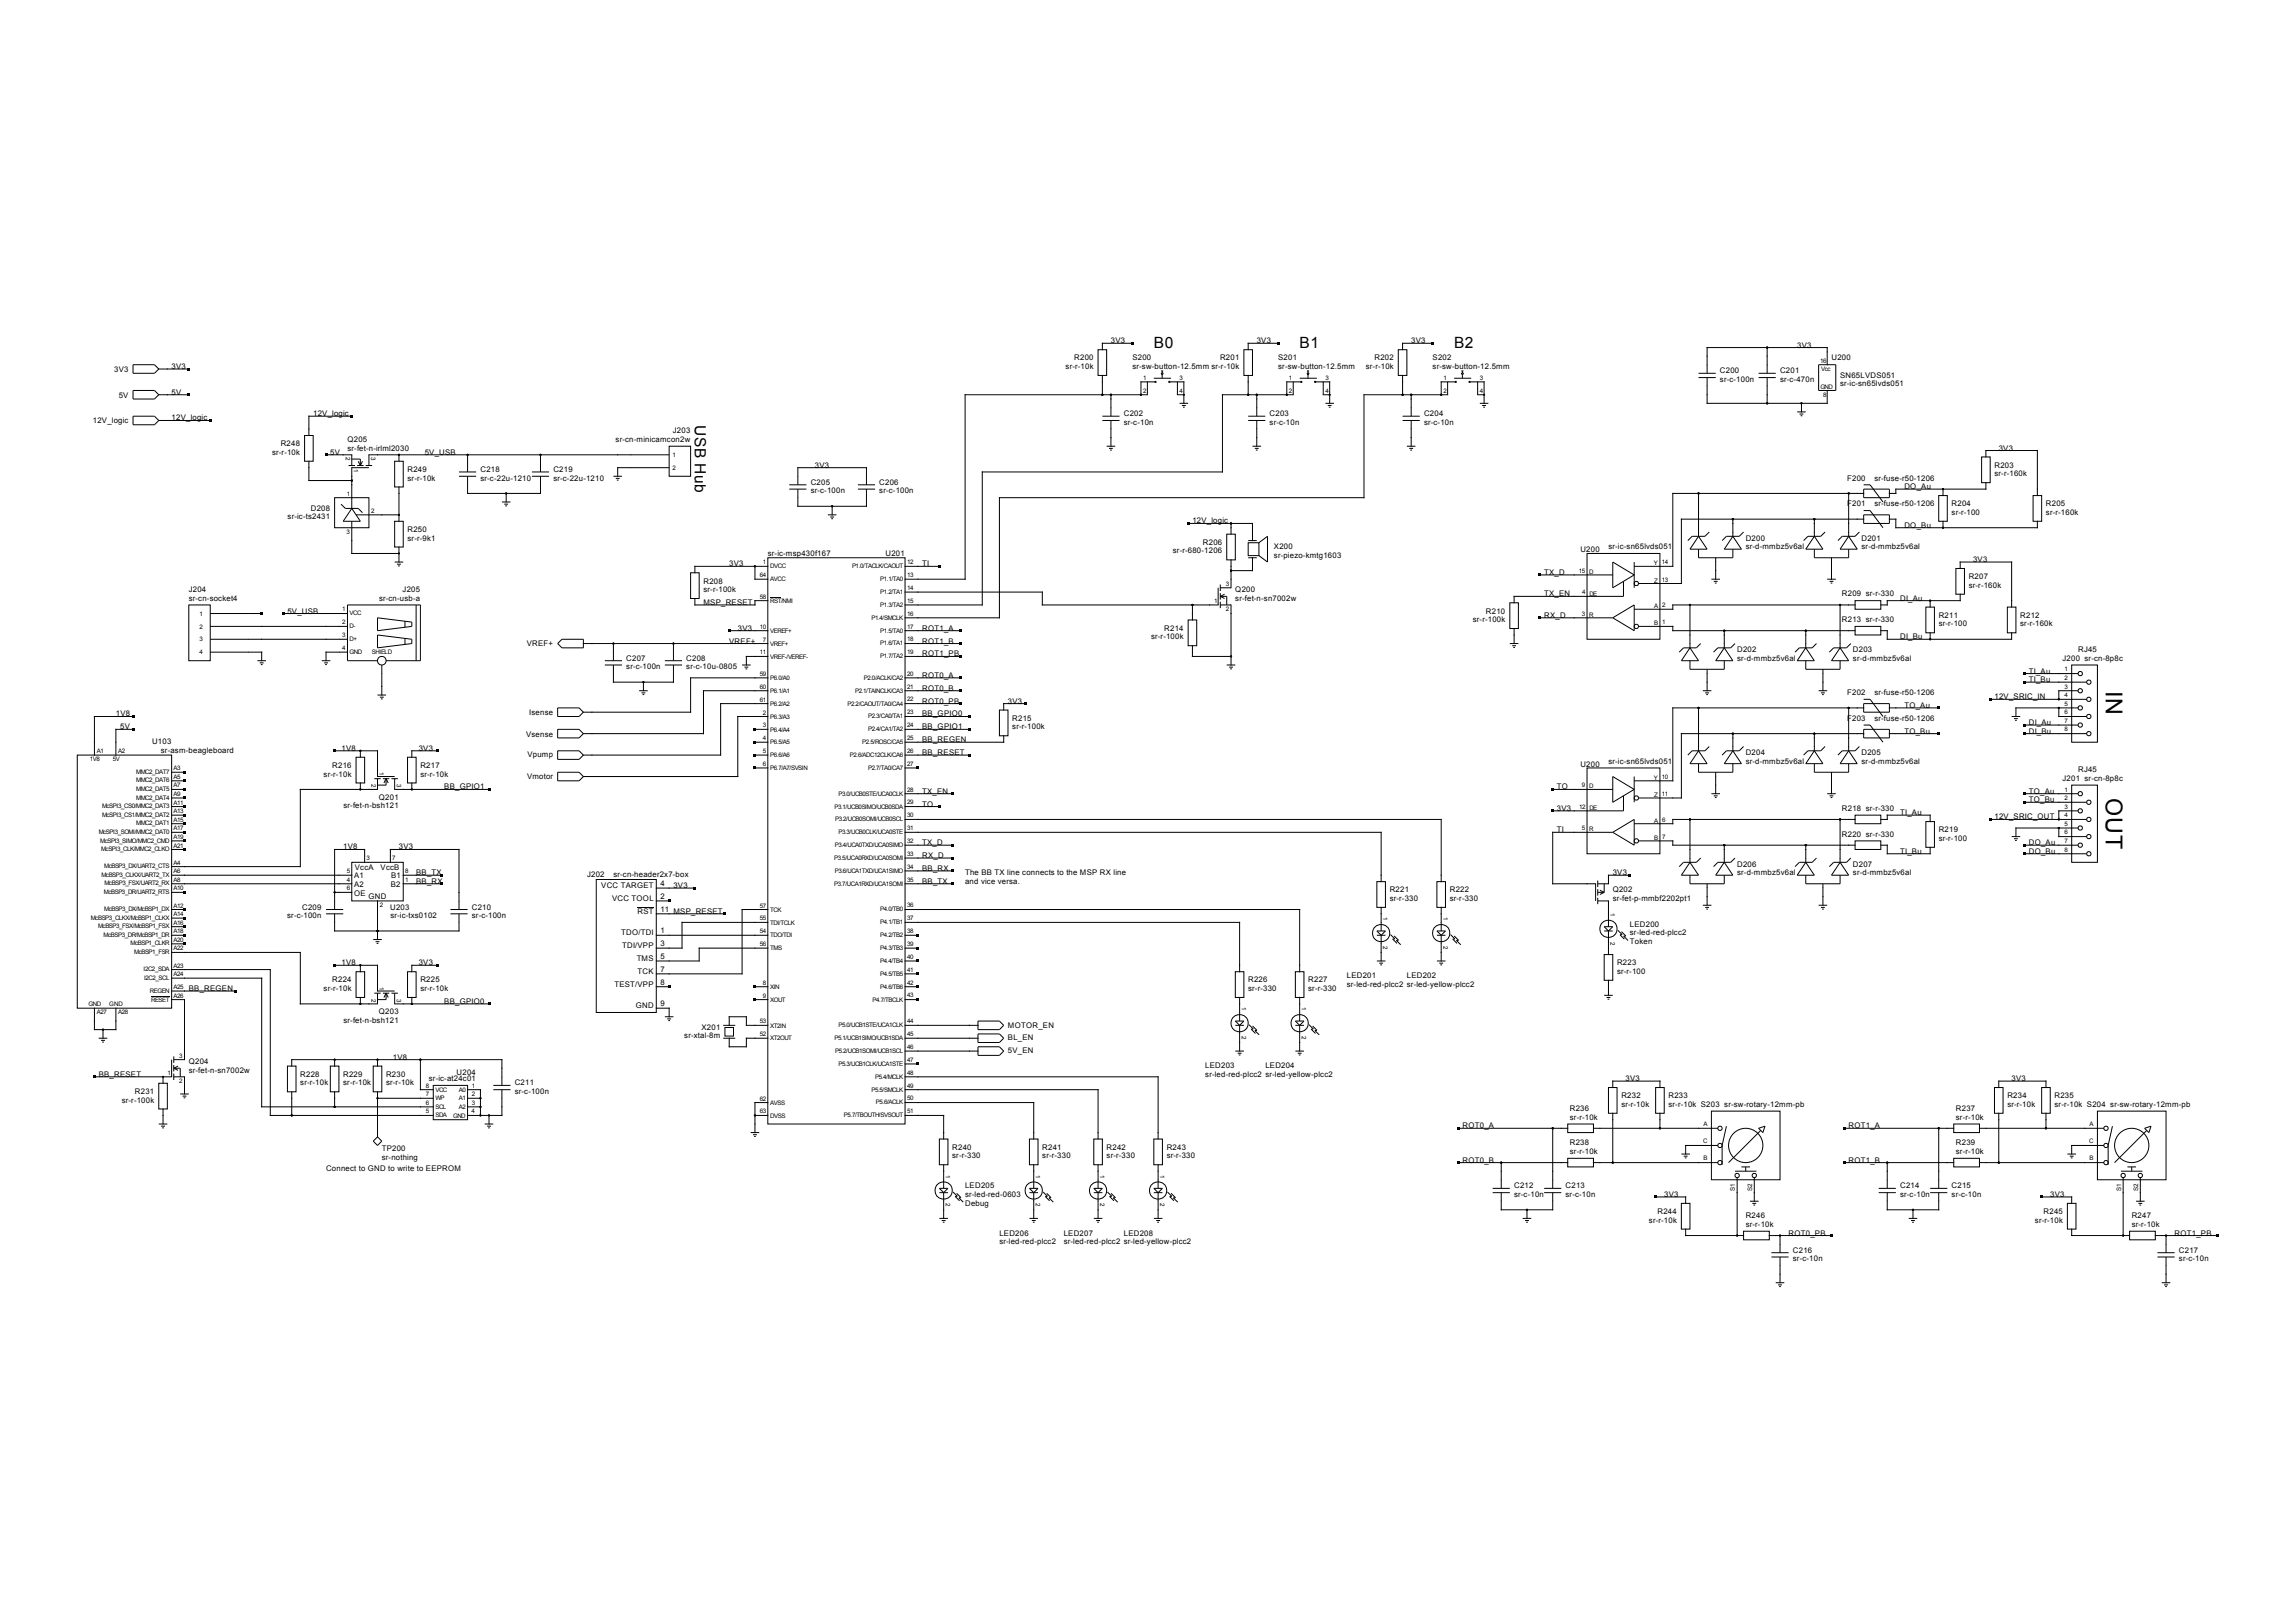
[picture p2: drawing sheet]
<svg xmlns="http://www.w3.org/2000/svg" width="297mm" height="210mm" viewBox="0 0 297 210" stroke-linecap="round" stroke-linejoin="round" font-family="sans-serif">
<defs><g id="words">
<g font-size="3">
<text x="272.5" y="89.5" transform="rotate(90 272.5 89.5)">IN</text>
<text x="272.5" y="103.2" transform="rotate(90 272.5 103.2)">OUT</text>
</g>
<g font-size="2">
<text x="149.3" y="45">B0</text>
<text x="168.2" y="45">B1</text>
<text x="188.2" y="45">B2</text>
<text x="89.9" y="55" transform="rotate(90 89.9 55)">USB Hub</text>
</g>
<g font-size="1">
<text x="22.2" y="47.7">3V3</text>
<text x="137.9" y="47.7">sr-r-10k</text>
<text x="139" y="46.6">R200</text>
<text x="143.8" y="44.4">3V3</text>
<text x="146.5" y="46.6">S200</text>
<text x="146.5" y="47.7">sr-sw-button-12.5mm sr-r-10k</text>
<text x="157.9" y="46.6">R201</text>
<text x="162.6" y="44.4">3V3</text>
<text x="165.4" y="46.6">S201</text>
<text x="165.4" y="47.7">sr-sw-button-12.5mm</text>
<text x="176.8" y="47.7">sr-r-10k</text>
<text x="177.9" y="46.6">R202</text>
<text x="182.6" y="44.4">3V3</text>
<text x="185.4" y="46.6">S202</text>
<text x="185.4" y="47.7">sr-sw-button-12.5mm</text>
<text x="232.6" y="45">3V3</text>
<text x="237" y="46.6">U200</text>
<text x="14.8" y="48.1">3V3</text>
<text x="15.4" y="51.4">5V</text>
<text x="22.2" y="51.1">5V</text>
<text x="40.5" y="53.9">12V_logic</text>
<text x="145.4" y="53.9">C202</text>
<text x="164.3" y="53.9">C203</text>
<text x="184.3" y="53.9">C204</text>
<text x="222.6" y="48.3">C200</text>
<text x="222.6" y="49.4">sr-c-100n</text>
<text x="230.4" y="48.3">C201</text>
<text x="230.4" y="49.4">sr-c-470n</text>
<text x="238.1" y="48.9">SN65LVDS051</text>
<text x="238.1" y="50">sr-ic-sn65lvds051</text>
<text x="12" y="54.7">12V_logic</text>
<text x="22.2" y="54.4">12V_logic</text>
<text x="35.2" y="58.8">sr-r-10k</text>
<text x="36.3" y="57.7">R248</text>
<text x="42.7" y="58.8">5V</text>
<text x="45" y="57.2">Q205</text>
<text x="45" y="58.3">sr-fet-n-irlml2030</text>
<text x="55" y="58.8">5V_USB</text>
<text x="79.7" y="57.2">sr-cn-minicamcon2w</text>
<text x="87.1" y="56.1">J203</text>
<text x="145.4" y="55">sr-c-10n</text>
<text x="164.3" y="55">sr-c-10n</text>
<text x="184.3" y="55">sr-c-10n</text>
<text x="258.7" y="58.3">3V3</text>
<text x="52.7" y="61.1">R249</text>
<text x="52.7" y="62.2">sr-r-10k</text>
<text x="62.2" y="61.1">C218</text>
<text x="62.2" y="62.2">sr-c-22u-1210</text>
<text x="71.6" y="61.1">C219</text>
<text x="71.6" y="62.2">sr-c-22u-1210</text>
<text x="104.9" y="62.7">C205</text>
<text x="104.9" y="63.8">sr-c-100n</text>
<text x="105.5" y="60.5">3V3</text>
<text x="113.8" y="62.7">C206</text>
<text x="113.8" y="63.8">sr-c-100n</text>
<text x="239" y="62.2">F200</text>
<text x="239" y="65.5">F201</text>
<text x="242.6" y="62.2">sr-fuse-r50-1206</text>
<text x="242.6" y="65.5">sr-fuse-r50-1206</text>
<text x="246.5" y="63.3">DO_Au</text>
<text x="252.6" y="65.5">R204</text>
<text x="258.1" y="60.5">R203</text>
<text x="258.1" y="61.6">sr-r-160k</text>
<text x="264.8" y="65.5">R205</text>
<text x="37.2" y="67.2">sr-ic-ts2431</text>
<text x="40.2" y="66.1">D208</text>
<text x="52.7" y="68.8">R250</text>
<text x="52.7" y="69.9">sr-r-9k1</text>
<text x="99.4" y="71.9">sr-ic-msp430f167</text>
<text x="114.6" y="71.9">U201</text>
<text x="151.8" y="71.6">sr-r-680-1206</text>
<text x="154.3" y="67.7">12V_logic</text>
<text x="155.7" y="70.5">R206</text>
<text x="164.9" y="71.1">X200</text>
<text x="204.5" y="71.5">U200</text>
<text x="208.2" y="71.1">sr-ic-sn65lvds051</text>
<text x="225.9" y="69.9">D200</text>
<text x="225.9" y="71.1">sr-d-mmbz5v6al</text>
<text x="240.9" y="69.9">D201</text>
<text x="240.9" y="71.1">sr-d-mmbz5v6al</text>
<text x="246.5" y="68.3">DO_Bu</text>
<text x="252.6" y="66.6">sr-r-100</text>
<text x="264.8" y="66.6">sr-r-160k</text>
<text x="24.4" y="76.6">J204</text>
<text x="24.4" y="77.7">sr-cn-socket4</text>
<text x="49.1" y="77.7">sr-cn-usb-a</text>
<text x="52.1" y="76.6">J205</text>
<text x="91" y="75.5">R208</text>
<text x="91" y="76.6">sr-r-100k</text>
<text x="94.4" y="73.3">3V3</text>
<text x="119.3" y="73.3">TI</text>
<text x="159.9" y="76.6">Q200</text>
<text x="159.9" y="77.7">sr-fet-n-sn7002w</text>
<text x="164.9" y="72.2">sr-piezo-kmtg1603</text>
<text x="199.8" y="74.4">TX_D</text>
<text x="199.8" y="77.2">TX_EN</text>
<text x="238.4" y="77.2">R209 sr-r-330</text>
<text x="245.9" y="77.7">DI_Au</text>
<text x="254.8" y="74.9">R207</text>
<text x="254.8" y="76.1">sr-r-160k</text>
<text x="255.3" y="72.7">3V3</text>
<text x="37.2" y="79.4">5V_USB</text>
<text x="68.2" y="83.6">VREF+</text>
<text x="91" y="78.3">MSP_RESET</text>
<text x="94.4" y="83.3">VREF+</text>
<text x="95.5" y="81.6">3V3</text>
<text x="119.3" y="81.6">ROT1_A</text>
<text x="119.3" y="83.3">ROT1_B</text>
<text x="149" y="82.7">sr-r-100k</text>
<text x="150.7" y="81.6">R214</text>
<text x="190.6" y="80.5">sr-r-100k</text>
<text x="192.3" y="79.4">R210</text>
<text x="199.8" y="79.9">RX_D</text>
<text x="238.4" y="80.5">R213 sr-r-330</text>
<text x="245.9" y="82.7">DI_Bu</text>
<text x="250.9" y="79.9">R211</text>
<text x="250.9" y="81">sr-r-100</text>
<text x="261.4" y="79.9">R212</text>
<text x="261.4" y="81">sr-r-160k</text>
<text x="81" y="85.5">C207</text>
<text x="81" y="86.6">sr-c-100n</text>
<text x="88.8" y="85.5">C208</text>
<text x="88.8" y="86.6">sr-c-10u-0805</text>
<text x="119.3" y="87.7">ROT0_A</text>
<text x="119.3" y="89.4">ROT0_B</text>
<text x="119.3" y="84.9">ROT1_PB</text>
<text x="224.8" y="84.4">D202</text>
<text x="224.8" y="85.5">sr-d-mmbz5v6al</text>
<text x="239" y="89.9">F202</text>
<text x="239.8" y="84.4">D203</text>
<text x="239.8" y="85.5">sr-d-mmbz5v6al</text>
<text x="242.6" y="89.9">sr-fuse-r50-1206</text>
<text x="262.5" y="87.2">TI_Au</text>
<text x="262.5" y="88.3">TI_Bu</text>
<text x="266.9" y="85.5">J200 sr-cn-8p8c</text>
<text x="268.9" y="84.3">RJ45</text>
<text x="15" y="92.7">1V8</text>
<text x="15.6" y="94.4">5V</text>
<text x="68.1" y="95.3">Vsense</text>
<text x="68.5" y="92.5">Isense</text>
<text x="119.3" y="92.7">BB_GPIO0</text>
<text x="119.3" y="94.4">BB_GPIO1</text>
<text x="119.3" y="91">ROT0_PB</text>
<text x="130.4" y="91">3V3</text>
<text x="131" y="93.3">R215</text>
<text x="131" y="94.4">sr-r-100k</text>
<text x="239" y="93.3">F203</text>
<text x="242.6" y="93.3">sr-fuse-r50-1206</text>
<text x="246.5" y="91.6">TO_Au</text>
<text x="246.5" y="94.9">TO_Bu</text>
<text x="258.1" y="90.5">12V_SRIC_IN</text>
<text x="262.5" y="93.8">DI_Au</text>
<text x="262.5" y="94.9">DI_Bu</text>
<text x="19.7" y="96.3">U103</text>
<text x="20.8" y="97.4">sr-asm-beagleboard</text>
<text x="41.9" y="100.5">sr-r-10k</text>
<text x="43" y="99.4">R216</text>
<text x="44.2" y="97.1">1V8</text>
<text x="54.2" y="97.1">3V3</text>
<text x="54.4" y="99.4">R217</text>
<text x="54.4" y="100.5">sr-r-10k</text>
<text x="68.2" y="100.8">Vmotor</text>
<text x="68.3" y="98">Vpump</text>
<text x="119.3" y="96">BB_REGEN</text>
<text x="119.3" y="97.7">BB_RESET</text>
<text x="204.5" y="99.2">U200</text>
<text x="208.2" y="98.8">sr-ic-sn65lvds051</text>
<text x="225.9" y="97.7">D204</text>
<text x="225.9" y="98.8">sr-d-mmbz5v6al</text>
<text x="240.9" y="97.7">D205</text>
<text x="240.9" y="98.8">sr-d-mmbz5v6al</text>
<text x="266.9" y="101">J201 sr-cn-8p8c</text>
<text x="268.9" y="99.8">RJ45</text>
<text x="44.5" y="104.6">sr-fet-n-bsh121</text>
<text x="49" y="103.5">Q201</text>
<text x="57.5" y="102.1">BB_GPIO1</text>
<text x="119.3" y="102.7">TX_EN</text>
<text x="119.3" y="104.4">TO</text>
<text x="201.5" y="104.9">3V3</text>
<text x="201.5" y="102.1">TO</text>
<text x="201.5" y="107.7">TI</text>
<text x="238.4" y="104.9">R218 sr-r-330</text>
<text x="245.9" y="105.5">TI_Au</text>
<text x="250.9" y="107.7">R219</text>
<text x="258.1" y="106">12V_SRIC_OUT</text>
<text x="262.5" y="102.7">TO_Au</text>
<text x="262.5" y="103.8">TO_Bu</text>
<text x="44.4" y="109.9">1V8</text>
<text x="45.8" y="113.7">A1</text>
<text x="45.9" y="112.6">VccA</text>
<text x="49.3" y="112.6">VccB</text>
<text x="50.6" y="113.6">B1</text>
<text x="51.6" y="109.9">3V3</text>
<text x="53.8" y="113.2">BB_TX</text>
<text x="76" y="113.5">J202</text>
<text x="79.4" y="113.5">sr-cn-header2x7-box</text>
<text x="119.3" y="109.4">TX_D</text>
<text x="119.3" y="111">RX_D</text>
<text x="119.3" y="112.7">BB_RX</text>
<text x="124.9" y="113.2">The BB TX line connects to the MSP RX line</text>
<text x="208.7" y="113.2">3V3</text>
<text x="224.8" y="112.1">D206</text>
<text x="224.8" y="113.2">sr-d-mmbz5v6al</text>
<text x="238.4" y="108.2">R220 sr-r-330</text>
<text x="239.8" y="112.1">D207</text>
<text x="239.8" y="113.2">sr-d-mmbz5v6al</text>
<text x="245.9" y="110.5">TI_Bu</text>
<text x="250.9" y="108.8">sr-r-100</text>
<text x="262.5" y="110.5">DO_Bu</text>
<text x="262.5" y="109.4">DO_Au</text>
<text x="37.2" y="118.8">sr-c-100n</text>
<text x="39.1" y="117.7">C209</text>
<text x="45.8" y="114.8">A2</text>
<text x="45.8" y="115.9">OE</text>
<text x="47.7" y="116.3">GND</text>
<text x="50.5" y="117.7">U203</text>
<text x="50.5" y="118.8">sr-ic-txs0102</text>
<text x="50.6" y="114.8">B2</text>
<text x="53.8" y="114.4">BB_RX</text>
<text x="61.1" y="117.7">C210</text>
<text x="61.1" y="118.8">sr-c-100n</text>
<text x="77.8" y="114.9">VCC TARGET</text>
<text x="79.2" y="116.6">VCC TOOL</text>
<text x="82.5" y="118.3">RST</text>
<text x="85.5" y="116.3">2</text>
<text x="85.5" y="114.7">4</text>
<text x="85.5" y="118">11 MSP_RESET</text>
<text x="87.2" y="114.9">3V3</text>
<text x="119.3" y="114.4">BB_TX</text>
<text x="124.9" y="114.4">and vice versa.</text>
<text x="179.8" y="115.5">R221</text>
<text x="179.8" y="116.6">sr-r-330</text>
<text x="187.6" y="115.5">R222</text>
<text x="187.6" y="116.6">sr-r-330</text>
<text x="208.7" y="115.5">Q202</text>
<text x="208.7" y="116.6">sr-fet-p-mmbf2202pt1</text>
<text x="210.9" y="119.9">LED200</text>
<text x="44.2" y="124.9">1V8</text>
<text x="54.2" y="124.9">3V3</text>
<text x="80.4" y="121">TDO/TDI</text>
<text x="80.5" y="122.7">TDI/VPP</text>
<text x="82.4" y="124.4">TMS</text>
<text x="85.5" y="120.8">1</text>
<text x="85.5" y="122.4">3</text>
<text x="85.5" y="124.1">5</text>
<text x="85.5" y="125.8">7</text>
<text x="209.3" y="124.9">R223</text>
<text x="210.9" y="121">sr-led-red-plcc2</text>
<text x="210.9" y="122.1">Token</text>
<text x="24.4" y="128.2">BB_REGEN</text>
<text x="41.9" y="128.2">sr-r-10k</text>
<text x="43" y="127.1">R224</text>
<text x="49" y="131.2">Q203</text>
<text x="54.4" y="127.1">R225</text>
<text x="54.4" y="128.2">sr-r-10k</text>
<text x="57.5" y="129.9">BB_GPIO0</text>
<text x="79.5" y="127.7">TEST/VPP</text>
<text x="82.3" y="130.5">GND</text>
<text x="82.5" y="126">TCK</text>
<text x="85.5" y="130.2">9</text>
<text x="85.5" y="127.4">8</text>
<text x="161.5" y="127.1">R226</text>
<text x="161.5" y="128.2">sr-r-330</text>
<text x="169.3" y="127.1">R227</text>
<text x="169.3" y="128.2">sr-r-330</text>
<text x="174.3" y="126.6">LED201</text>
<text x="174.3" y="127.7">sr-led-red-plcc2 sr-led-yellow-plcc2</text>
<text x="182.1" y="126.6">LED202</text>
<text x="209.3" y="126">sr-r-100</text>
<text x="24.4" y="137.7">Q204</text>
<text x="44.5" y="132.3">sr-fet-n-bsh121</text>
<text x="50.9" y="137.1">1V8</text>
<text x="88.6" y="134.3">sr-xtal-8m</text>
<text x="90.8" y="133.2">X201</text>
<text x="130.4" y="134.6">BL_EN</text>
<text x="130.4" y="133">MOTOR_EN</text>
<text x="130.4" y="136.3">5V_EN</text>
<text x="12.8" y="139.3">BB_RESET</text>
<text x="15.8" y="142.7">sr-r-100k</text>
<text x="17.5" y="141.6">R231</text>
<text x="24.4" y="138.8">sr-fet-n-sn7002w</text>
<text x="38.9" y="139.3">R228</text>
<text x="38.9" y="140.4">sr-r-10k</text>
<text x="44.4" y="139.3">R229</text>
<text x="44.4" y="140.4">sr-r-10k</text>
<text x="50" y="139.3">R230</text>
<text x="50" y="140.4">sr-r-10k</text>
<text x="55.5" y="139.9">sr-ic-at24c01</text>
<text x="59.1" y="139.1">U204</text>
<text x="66.6" y="140.4">C211</text>
<text x="66.6" y="141.6">sr-c-100n</text>
<text x="156" y="138.2">LED203</text>
<text x="156" y="139.3">sr-led-red-plcc2 sr-led-yellow-plcc2</text>
<text x="163.7" y="138.2">LED204</text>
<text x="203.2" y="143.8">R236</text>
<text x="209.8" y="142.1">R232</text>
<text x="209.8" y="143.2">sr-r-10k</text>
<text x="210.4" y="139.9">3V3</text>
<text x="215.9" y="142.1">R233</text>
<text x="215.9" y="143.2">sr-r-10k S203 sr-sw-rotary-12mm-pb</text>
<text x="253.1" y="143.8">R237</text>
<text x="259.8" y="142.1">R234</text>
<text x="259.8" y="143.2">sr-r-10k</text>
<text x="260.3" y="139.9">3V3</text>
<text x="265.9" y="142.1">R235</text>
<text x="265.9" y="143.2">sr-r-10k S204 sr-sw-rotary-12mm-pb</text>
<text x="49.4" y="149">TP200</text>
<text x="123.2" y="148.8">R240</text>
<text x="123.2" y="149.9">sr-r-330</text>
<text x="134.9" y="148.8">R241</text>
<text x="134.9" y="149.9">sr-r-330</text>
<text x="143.2" y="148.8">R242</text>
<text x="143.2" y="149.9">sr-r-330</text>
<text x="151" y="148.8">R243</text>
<text x="151" y="149.9">sr-r-330</text>
<text x="189.3" y="146">ROT0_A</text>
<text x="203.2" y="144.9">sr-r-10k</text>
<text x="203.2" y="148.2">R238</text>
<text x="203.2" y="149.3">sr-r-10k</text>
<text x="239.2" y="146">ROT1_A</text>
<text x="253.1" y="144.9">sr-r-10k</text>
<text x="253.1" y="148.2">R239</text>
<text x="253.1" y="149.3">sr-r-10k</text>
<text x="42.2" y="151.5">Connect to GND to write to EEPROM</text>
<text x="49.4" y="150.1">sr-nothing</text>
<text x="124.9" y="153.8">LED205</text>
<text x="124.9" y="154.9">sr-led-red-0603</text>
<text x="124.9" y="156">Debug</text>
<text x="189.3" y="150.4">ROT0_B</text>
<text x="195.9" y="153.8">C212</text>
<text x="195.9" y="154.9">sr-c-10n</text>
<text x="202.6" y="153.8">C213</text>
<text x="202.6" y="154.9">sr-c-10n</text>
<text x="215.4" y="154.9">3V3</text>
<text x="239.2" y="150.4">ROT1_B</text>
<text x="245.9" y="153.8">C214</text>
<text x="245.9" y="154.9">sr-c-10n</text>
<text x="252.6" y="153.8">C215</text>
<text x="252.6" y="154.9">sr-c-10n</text>
<text x="265.3" y="154.9">3V3</text>
<text x="129.3" y="159.9">LED206</text>
<text x="129.3" y="161">sr-led-red-plcc2</text>
<text x="137.7" y="159.9">LED207</text>
<text x="137.7" y="161">sr-led-red-plcc2 sr-led-yellow-plcc2</text>
<text x="145.4" y="159.9">LED208</text>
<text x="213.4" y="158.2">sr-r-10k</text>
<text x="214.5" y="157.1">R244</text>
<text x="225.9" y="157.6">R246</text>
<text x="225.9" y="158.8">sr-r-10k</text>
<text x="231.5" y="159.9">ROT0_PB</text>
<text x="263.3" y="158.2">sr-r-10k</text>
<text x="264.5" y="157.1">R245</text>
<text x="275.9" y="157.6">R247</text>
<text x="275.9" y="158.8">sr-r-10k</text>
<text x="281.4" y="159.9">ROT1_PB</text>
<text x="232" y="162.1">C216</text>
<text x="232" y="163.2">sr-c-10n</text>
<text x="282" y="162.1">C217</text>
<text x="282" y="163.2">sr-c-10n</text>
</g>
<g font-size=".8">
<text x="235.6" y="46.9">16</text>
<text x="235.7" y="48">Vcc</text>
<text x="147.9" y="49.1">1</text>
<text x="147.9" y="50.8">2</text>
<text x="152.6" y="49.1">3</text>
<text x="152.6" y="50.8">4</text>
<text x="166.8" y="49.1">1</text>
<text x="166.8" y="50.8">2</text>
<text x="171.5" y="49.1">3</text>
<text x="171.5" y="50.8">4</text>
<text x="186.8" y="49.1">1</text>
<text x="186.8" y="50.8">2</text>
<text x="191.5" y="49.1">3</text>
<text x="191.5" y="50.8">4</text>
<text x="235.6" y="50.3">GND</text>
<text x="236" y="51.3">8</text>
<text x="44.7" y="59.1" transform="rotate(90 44.7 59.1)">2</text>
<text x="48" y="59.1" transform="rotate(90 48 59.1)">3</text>
<text x="87" y="59.1">1</text>
<text x="44.9" y="64.1">1</text>
<text x="45.8" y="60.7" transform="rotate(90 45.8 60.7)">1</text>
<text x="87" y="60.8">2</text>
<text x="44.8" y="69.1">3</text>
<text x="48" y="66.3">2</text>
<text x="98.3" y="74.7">64</text>
<text x="98.3" y="77.5">58</text>
<text x="98.7" y="73">1</text>
<text x="99.7" y="75.2">AVCC</text>
<text x="99.7" y="73.6">DVCC</text>
<text x="99.7" y="78">RST/NMI</text>
<text x="110.3" y="73.5">P1.0/TACLK/CAOUT</text>
<text x="113.9" y="75.2">P1.1/TA0</text>
<text x="113.9" y="76.9">P1.2/TA1</text>
<text x="117.4" y="73">12</text>
<text x="117.4" y="74.7">13</text>
<text x="117.4" y="76.3">14</text>
<text x="117.4" y="78">15</text>
<text x="157.1" y="78">1</text>
<text x="158.6" y="75.8">3</text>
<text x="204.3" y="74.1">15</text>
<text x="204.7" y="76.9">4</text>
<text x="205.7" y="74.3">D</text>
<text x="205.7" y="77.1">DE</text>
<text x="214" y="73.2">Y</text>
<text x="214.1" y="75.4">Z</text>
<text x="215.1" y="73">14</text>
<text x="215.1" y="75.2">13</text>
<text x="25.8" y="83">3</text>
<text x="25.8" y="81.3">2</text>
<text x="25.8" y="79.7">1</text>
<text x="44.3" y="80.8">2</text>
<text x="44.3" y="79.1">1</text>
<text x="44.3" y="82.4">3</text>
<text x="45.2" y="81.3">D-</text>
<text x="45.2" y="79.6">VCC</text>
<text x="45.2" y="83">D+</text>
<text x="98.3" y="81.4">10</text>
<text x="98.7" y="83">7</text>
<text x="99.7" y="81.9">VEREF+</text>
<text x="99.7" y="83.6">VREF+</text>
<text x="112.8" y="80.2">P1.4/SMCLK</text>
<text x="113.9" y="78.5">P1.3/TA2</text>
<text x="113.9" y="81.9">P1.5/TA0</text>
<text x="113.9" y="83.5">P1.6/TA1</text>
<text x="117.4" y="79.7">16</text>
<text x="117.4" y="81.3">17</text>
<text x="117.4" y="83">18</text>
<text x="158.6" y="79.1">2</text>
<text x="204.7" y="79.7">3</text>
<text x="205.7" y="79.8">R</text>
<text x="214.1" y="80.9">B</text>
<text x="214.1" y="78.7">A</text>
<text x="215.1" y="80.8">1</text>
<text x="215.1" y="78.6">2</text>
<text x="25.8" y="84.7">4</text>
<text x="44.3" y="84.1">4</text>
<text x="45.2" y="84.6">GND</text>
<text x="48.1" y="84.7">SHIELD</text>
<text x="98.3" y="87.5">59</text>
<text x="98.3" y="89.1">60</text>
<text x="98.3" y="84.7">11</text>
<text x="99.7" y="88">P6.0/A0</text>
<text x="99.7" y="89.7">P6.1/A1</text>
<text x="99.7" y="85.2">VREF-/VEREF-</text>
<text x="110.7" y="89.6">P2.1/TAINCLK/CA3</text>
<text x="111.8" y="88">P2.0/ACLK/CA2</text>
<text x="113.9" y="85.2">P1.7/TA2</text>
<text x="117.4" y="84.7">19</text>
<text x="117.4" y="87.4">20</text>
<text x="117.4" y="89.1">21</text>
<text x="267.2" y="86.9">1</text>
<text x="267.2" y="88">2</text>
<text x="267.2" y="89.1">3</text>
<text x="98.3" y="90.8">61</text>
<text x="98.7" y="92.5">2</text>
<text x="98.7" y="94.1">3</text>
<text x="98.7" y="95.8">4</text>
<text x="99.7" y="91.3">P6.2/A2</text>
<text x="99.7" y="93">P6.3/A3</text>
<text x="99.7" y="94.6">P6.4/A4</text>
<text x="109.7" y="91.3">P2.2/CAOUT/TA0/CA4</text>
<text x="112.3" y="93">P2.3/CA0/TA1</text>
<text x="112.3" y="94.6">P2.4/CA1/TA2</text>
<text x="117.4" y="90.8">22</text>
<text x="117.4" y="92.4">23</text>
<text x="117.4" y="94.1">24</text>
<text x="117.4" y="95.8">25</text>
<text x="267.2" y="90.2">4</text>
<text x="267.2" y="91.3">5</text>
<text x="267.2" y="92.4">6</text>
<text x="267.2" y="93.5">7</text>
<text x="267.2" y="94.6">8</text>
<text x="11.6" y="98.5">1V8</text>
<text x="12.5" y="97.4">A1</text>
<text x="14.6" y="98.5">5V</text>
<text x="15.3" y="97.4">A2</text>
<text x="17.6" y="100.1">MMC2_DAT7</text>
<text x="17.6" y="101.2">MMC2_DAT6</text>
<text x="22.5" y="99.7">A3</text>
<text x="22.5" y="100.8">A5</text>
<text x="22.5" y="101.9">A7</text>
<text x="48.1" y="101.5" transform="rotate(90 48.1 101.5)">2</text>
<text x="49.1" y="99.9" transform="rotate(90 49.1 99.9)">1</text>
<text x="51.4" y="101.5" transform="rotate(90 51.4 101.5)">3</text>
<text x="98.7" y="97.5">5</text>
<text x="98.7" y="99.1">6</text>
<text x="99.7" y="96.3">P6.5/A5</text>
<text x="99.7" y="98">P6.6/A6</text>
<text x="99.7" y="99.6">P6.7/A7/SVSIN</text>
<text x="110" y="98">P2.6/ADC12CLK/CA6</text>
<text x="111.6" y="96.3">P2.5/ROSC/CA5</text>
<text x="112.3" y="99.6">P2.7/TA0/CA7</text>
<text x="117.4" y="97.4">26</text>
<text x="117.4" y="99.1">27</text>
<text x="204.7" y="101.9">9</text>
<text x="214" y="100.9">Y</text>
<text x="215.1" y="100.8">10</text>
<text x="12.8" y="107.9">McSPI3_SOMI/MMC2_DAT0</text>
<text x="13.2" y="104.6">McSPI3_CS0/MMC2_DAT3</text>
<text x="13.2" y="105.7">McSPI3_CS1/MMC2_DAT2</text>
<text x="17.6" y="102.4">MMC2_DAT5</text>
<text x="17.6" y="103.5">MMC2_DAT4</text>
<text x="17.6" y="106.8">MMC2_DAT1</text>
<text x="22.5" y="103">A9</text>
<text x="22.5" y="104.1">A11</text>
<text x="22.5" y="105.2">A13</text>
<text x="22.5" y="106.3">A15</text>
<text x="22.5" y="107.4">A17</text>
<text x="108" y="104.6">P3.1/UCB0SIMO/UCB0SDA</text>
<text x="108.1" y="106.3">P3.2/UCB0SOMI/UCB0SCL</text>
<text x="108.5" y="102.9">P3.0/UCB0STE/UCA0CLK</text>
<text x="108.5" y="107.9">P3.3/UCB0CLK/UCA0STE</text>
<text x="117.4" y="102.4">28</text>
<text x="117.4" y="104.1">29</text>
<text x="117.4" y="105.7">30</text>
<text x="117.4" y="107.4">31</text>
<text x="204.3" y="104.7">12</text>
<text x="204.7" y="107.4">5</text>
<text x="205.7" y="107.6">R</text>
<text x="205.7" y="102">D</text>
<text x="205.7" y="104.8">DE</text>
<text x="214.1" y="106.4">A</text>
<text x="214.1" y="103.1">Z</text>
<text x="215.1" y="103">11</text>
<text x="215.1" y="106.3">6</text>
<text x="267.2" y="102.4">1</text>
<text x="267.2" y="103.5">2</text>
<text x="267.2" y="104.6">3</text>
<text x="267.2" y="105.7">4</text>
<text x="267.2" y="106.9">5</text>
<text x="267.2" y="108">6</text>
<text x="13" y="109">McSPI3_SIMO/MMC2_CMD</text>
<text x="13.1" y="110.1">McSPI3_CLK/MMC2_CLKO</text>
<text x="13.1" y="113.5">McBSP3_CLKX/UART2_TX</text>
<text x="13.5" y="112.3">McBSP3_DX/UART2_CTS</text>
<text x="22.5" y="108.6">A19</text>
<text x="22.5" y="109.7">A21</text>
<text x="22.5" y="111.9">A4</text>
<text x="22.5" y="113">A6</text>
<text x="44.9" y="113">5</text>
<text x="47.4" y="111.3">3</text>
<text x="50.8" y="111.3">7</text>
<text x="52.4" y="113">8</text>
<text x="107.9" y="111.3">P3.5/UCA0RXD/UCA0SOMI</text>
<text x="108" y="109.6">P3.4/UCA0TXD/UCA0SIMO</text>
<text x="108" y="112.9">P3.6/UCA1TXD/UCA1SIMO</text>
<text x="117.4" y="109.1">32</text>
<text x="117.4" y="110.7">33</text>
<text x="117.4" y="112.4">34</text>
<text x="214.1" y="108.7">B</text>
<text x="215.1" y="108.5">7</text>
<text x="267.2" y="109.1">7</text>
<text x="267.2" y="110.2">8</text>
<text x="11.7" y="119">McBSP3_CLKX/McBSP1_CLKX</text>
<text x="13.4" y="115.7">McBSP3_DR/UART2_RTS</text>
<text x="13.5" y="117.9">McBSP3_DX/McBSP1_DX</text>
<text x="13.5" y="114.6">McBSP3_FSX/UART2_RX</text>
<text x="22.5" y="114.1">A8</text>
<text x="22.5" y="115.2">A10</text>
<text x="22.5" y="117.4">A12</text>
<text x="22.5" y="118.5">A14</text>
<text x="22.5" y="119.7">A16</text>
<text x="44.9" y="114.1">4</text>
<text x="44.9" y="115.2">6</text>
<text x="49.2" y="117.4">2</text>
<text x="52.4" y="114.1">1</text>
<text x="98.3" y="117.4">57</text>
<text x="98.3" y="119.1">55</text>
<text x="99.7" y="118">TCK</text>
<text x="99.7" y="119.6">TDI/TCLK</text>
<text x="107.9" y="114.6">P3.7/UCA1RXD/UCA1SOMI</text>
<text x="113.9" y="117.9">P4.0/TB0</text>
<text x="113.9" y="119.6">P4.1/TB1</text>
<text x="117.4" y="114.1">35</text>
<text x="117.4" y="117.4">36</text>
<text x="117.4" y="119.1">37</text>
<text x="179" y="118.7" transform="rotate(90 179 118.7)">1</text>
<text x="186.8" y="118.7" transform="rotate(90 186.8 118.7)">1</text>
<text x="208.4" y="118.1" transform="rotate(90 208.4 118.1)">1</text>
<text x="12.7" y="120.1">McBSP3_FSX/McBSP1_FSX</text>
<text x="13.4" y="121.2">McBSP3_DR/McBSP1_DR</text>
<text x="16.9" y="122.3">McBSP1_CLKR</text>
<text x="17.4" y="123.4">McBSP1_FSR</text>
<text x="18.6" y="125.7">I2C2_SDA</text>
<text x="22.5" y="125.2">A23</text>
<text x="22.5" y="123">A22</text>
<text x="22.5" y="120.8">A18</text>
<text x="22.5" y="121.9">A20</text>
<text x="98.3" y="120.8">54</text>
<text x="98.3" y="122.4">56</text>
<text x="99.7" y="121.3">TDO/TDI</text>
<text x="99.7" y="123">TMS</text>
<text x="113.9" y="121.3">P4.2/TB2</text>
<text x="113.9" y="122.9">P4.3/TB3</text>
<text x="113.9" y="124.6">P4.4/TB4</text>
<text x="117.4" y="120.7">38</text>
<text x="117.4" y="122.4">39</text>
<text x="117.4" y="124.1">40</text>
<text x="117.4" y="125.7">41</text>
<text x="179" y="122.4" transform="rotate(90 179 122.4)">2</text>
<text x="186.8" y="122.4" transform="rotate(90 186.8 122.4)">2</text>
<text x="208.4" y="121.8" transform="rotate(90 208.4 121.8)">2</text>
<text x="11.5" y="130.2">GND</text>
<text x="12.5" y="131.2">A27</text>
<text x="14.1" y="130.2">GND</text>
<text x="15.3" y="131.2">A28</text>
<text x="18.7" y="126.8">I2C2_SCL</text>
<text x="19.4" y="128.5">REGEN</text>
<text x="19.6" y="129.6">RESET</text>
<text x="22.5" y="126.3">A24</text>
<text x="22.5" y="128">A25</text>
<text x="22.5" y="129.1">A26</text>
<text x="48.1" y="129.2" transform="rotate(90 48.1 129.2)">2</text>
<text x="49.1" y="127.7" transform="rotate(90 49.1 127.7)">1</text>
<text x="51.4" y="129.2" transform="rotate(90 51.4 129.2)">3</text>
<text x="98.7" y="127.4">8</text>
<text x="98.7" y="129.1">9</text>
<text x="99.7" y="128">XIN</text>
<text x="99.7" y="129.6">XOUT</text>
<text x="112.9" y="129.6">P4.7/TBCLK</text>
<text x="113.9" y="126.3">P4.5/TB5</text>
<text x="113.9" y="127.9">P4.6/TB6</text>
<text x="117.4" y="127.4">42</text>
<text x="117.4" y="129.1">43</text>
<text x="160.7" y="130.3" transform="rotate(90 160.7 130.3)">1</text>
<text x="168.5" y="130.3" transform="rotate(90 168.5 130.3)">1</text>
<text x="23.2" y="136.8">3</text>
<text x="98.3" y="132.4">53</text>
<text x="98.3" y="134.1">52</text>
<text x="99.7" y="133">XT2IN</text>
<text x="99.7" y="134.6">XT2OUT</text>
<text x="108" y="134.6">P5.1/UCB1SIMO/UCB1SDA</text>
<text x="108.1" y="136.3">P5.2/UCB1SOMI/UCB1SCL</text>
<text x="108.5" y="132.9">P5.0/UCB1STE/UCA1CLK</text>
<text x="108.5" y="137.9">P5.3/UCB1CLK/UCA1STE</text>
<text x="117.4" y="132.4">44</text>
<text x="117.4" y="134.1">45</text>
<text x="117.4" y="135.7">46</text>
<text x="117.4" y="137.4">47</text>
<text x="160.7" y="134.1" transform="rotate(90 160.7 134.1)">2</text>
<text x="168.5" y="134.1" transform="rotate(90 168.5 134.1)">2</text>
<text x="21.7" y="139.1">1</text>
<text x="23.2" y="140.1">2</text>
<text x="55.1" y="142.9">6</text>
<text x="55.1" y="141.8">7</text>
<text x="55.1" y="140.7">8</text>
<text x="56.3" y="143.5">SCL</text>
<text x="56.3" y="142.4">WP</text>
<text x="56.3" y="141.2">VCC</text>
<text x="59.4" y="141.2">A0</text>
<text x="59.4" y="143.5">A2</text>
<text x="59.4" y="142.4">A1</text>
<text x="61.1" y="140.7">1</text>
<text x="61.1" y="142.9">3</text>
<text x="61.1" y="141.8">2</text>
<text x="98.3" y="142.4">62</text>
<text x="99.7" y="142.9">AVSS</text>
<text x="112.8" y="141.2">P5.5/SMCLK</text>
<text x="113.2" y="139.6">P5.4/MCLK</text>
<text x="113.4" y="142.9">P5.6/ACLK</text>
<text x="117.4" y="139.1">48</text>
<text x="117.4" y="140.7">49</text>
<text x="117.4" y="142.4">50</text>
<text x="55.1" y="144">5</text>
<text x="56.3" y="144.6">SDA</text>
<text x="58.6" y="144.6">GND</text>
<text x="61" y="144.1">4</text>
<text x="98.3" y="144.1">63</text>
<text x="99.7" y="144.6">DVSS</text>
<text x="109.2" y="144.6">P5.7/TBOUTH/SVSOUT</text>
<text x="117.4" y="144">51</text>
<text x="220.4" y="147.9">C</text>
<text x="220.5" y="145.7">A</text>
<text x="270.4" y="147.9">C</text>
<text x="270.4" y="145.7">A</text>
<text x="122.4" y="152" transform="rotate(90 122.4 152)">1</text>
<text x="122.4" y="155.7" transform="rotate(90 122.4 155.7)">2</text>
<text x="134.1" y="152" transform="rotate(90 134.1 152)">1</text>
<text x="134.1" y="155.7" transform="rotate(90 134.1 155.7)">2</text>
<text x="142.4" y="152" transform="rotate(90 142.4 152)">1</text>
<text x="142.4" y="155.7" transform="rotate(90 142.4 155.7)">2</text>
<text x="150.2" y="152" transform="rotate(90 150.2 152)">1</text>
<text x="150.2" y="155.7" transform="rotate(90 150.2 155.7)">2</text>
<text x="220.5" y="150.2">B</text>
<text x="224.5" y="154" transform="rotate(-90 224.5 154)">S1</text>
<text x="226.7" y="154" transform="rotate(-90 226.7 154)">S2</text>
<text x="270.4" y="150.2">B</text>
<text x="274.5" y="154" transform="rotate(-90 274.5 154)">S1</text>
<text x="276.7" y="154" transform="rotate(-90 276.7 154)">S2</text>
</g>
</g></defs>
<g fill="none" stroke="#000" stroke-width=".13">
<path d="M17.2 47.2h2.8l.5 .5-.5 .6h-2.8zM17.2 50.5h2.8l.5 .6-.5 .5h-2.8zM17.2 53.9h2.8l.5 .5-.5 .6h-2.8zM20.5 47.7h3.9M20.5 51.1h3.9M20.5 54.4h6.7M39.4 56.3h1.1v3.4h-1.1zM40 59.7v2.5h5.5M42.2 58.8h3.3v1.4M45.5 59.4h1.1v.8M45.5 53.9h-5.5v2.4M46.4 59.7l.2 .5"/>
<path d="M46.9 59.7l-.3 .5M51.1 59.7h1.1v3.3h-1.1zM51.6 58.8v.9M60.5 58.8v2.3M69.9 58.8v2.3M86.6 57.7h2.8v3.9h-2.8zM86.6 58.8h-38.9v1.4M142.1 45.2h1.1v3.4h-1.1zM142.7 48.6v2.5M142.7 53.9h2.2M142.7 54.4h2.2M143.2 57.7h1.1"/>
<path d="M143.5 58h.5M143.7 58.2h.2M143.8 51.1v2.8M143.8 54.4v3.3M146.5 44.4h-3.8v.8M148.5 49.4v1.7h-23.6v23.8h-7.8M149.3 48.9h2.2M149.5 49.4v-.1l.1 .1-.1 .1zM149.5 49.4h-1.8v1.7M150.3 48h.2M150.3 48.3h.2l-.1 .3zM150.4 48v.3"/>
<path d="M150.4 48.6v.3M151.3 49.4v-.1l.1 .1-.1 .1zM151.4 49.4h1.8v2.8M152.4 49.4v1.7h.8M152.6 52.2h1.2M153 52.5h.5M153.1 52.7h.2M161 45.2h1.1v3.4h-1.1zM161.5 53.9h2.2M161.5 54.4h2.2M161.5 48.6v2.5M162.1 57.7h1.1"/>
<path d="M162.4 58h.5M162.5 58.2h.3M162.6 51.1v2.8M162.6 54.4v3.3M165.4 44.4h-3.9v.8M167.4 49.4v1.7h-9.2v10h-31.1v17.2h-10M168.2 48.9h2.2M168.3 49.4l.1-.1 .1 .1-.1 .1zM168.3 49.4h-1.8v1.7M169.1 48h.3M169.1 48.3h.3l-.1 .3zM169.3 48v.3"/>
<path d="M169.3 48.6v.3M170.1 49.4l.1-.1 .1 .1-.1 .1zM170.3 49.4h1.8v2.8M171.2 49.4v1.7h.9M171.5 52.2h1.1M171.8 52.5h.5M172 52.7h.2M181 45.2h1.1v3.4h-1.1zM181.5 53.9h2.2M181.5 54.4h2.2M181.5 48.6v2.5M182.1 57.7h1.1"/>
<path d="M182.4 58h.5M182.5 58.2h.2M182.6 51.1v2.8M182.6 54.4v3.3M185.4 44.4h-3.9v.8M187.3 49.4v1.7h-10.8v13.3h-47.2v15.5h-12.2M188.2 48.9h2.2M188.3 49.4l.1-.1 .1 .1-.1 .1zM188.3 49.4h-1.8v1.7M189.1 48h.3M189.1 48.3h.3l-.1 .3zM189.3 48v.3"/>
<path d="M189.3 48.6v.3M190.1 49.4l.1-.1 .1 .1-.1 .1zM190.3 49.4h1.8v2.8M191.2 49.4v1.7h.9M191.5 52.2h1.1M191.8 52.5h.5M191.9 52.7h.3M219.8 48.3h2.2M219.8 48.9h2.2M220.9 48.9v3.3h15.6v-1.7M227.6 48.3h2.2M227.6 48.9h2.2"/>
<path d="M228.7 45v3.3M228.7 48.9v3.3M232.6 53.3h1.1M232.9 53.6h.5M233 53.8h.2M233.1 52.2v1.1M235.4 47.2h2.2v3.3h-2.2zM236.5 47.2v-2.2h-15.6v3.3M256.4 59.1h1.2v3.4h-1.2zM257 59.1v-.8h6.7v5.8M24.4 78.3h2.8v7.2h-2.8zM27.2 79.4h6.7"/>
<path d="M36.6 79.4h8.4M43.3 64.4h4.4v3.9h-4.4zM44.1 65.2l.6 .6h1.7l.5 .5M45.1 60.2h.8M45.5 67.5v4.1h6.1M45.5 65.8l1.1 1.7h-2.2zM46.1 66.6h5.5M46.2 60.2h.9M47.3 60.2h.9M47.7 60.5h-2.2v5.3M48.9 79.9l4.4 .6v.5l-4.4 .6zM51.1 67.5h1.1v3.3h-1.1z"/>
<path d="M51.1 72.7h1.1M51.4 73h.5M51.5 73.2h.2M51.6 63v4.5M51.6 70.8v1.9M53.8 78.3v7.2M59.4 61.1h2.2M59.4 61.6h2.2M60.5 61.6v2.2h9.4v-2.2M65 65h1.1M65.3 65.2h.5M65.4 65.5h.2"/>
<path d="M65.5 63.8v1.2M68.8 61.1h2.3M68.8 61.6h2.3M79.4 61.6h1.1M79.7 61.9h.5M79.8 62.1h.2M86.6 60.5h-6.7v1.1M89.4 74.1h1.1v3.3h-1.1zM89.9 77.4v.9h7.8v-.6h1.7M97.7 73.3v1.6h1.7M99.4 72.2h17.7v73.2h-17.7zM99.4 73.3h-9.5v.8"/>
<path d="M102.1 63.3h2.3M102.1 62.7h2.3M103.2 62.7v-2.2h8.9v2.2M103.2 63.3v2.2h8.9v-2.2M107.1 66.6h1.1M107.4 66.9h.5M107.6 67.1h.2M107.7 65.5v1.1M111 63.3h2.2M111 62.7h2.2M117.1 73.3h4.5M153.8 67.7h8.3v2.2"/>
<path d="M154.3 78.3v1.9M157.6 76.1v2.2h-22.7v-1.7h-17.8M157.9 77.2h.9v1.1M157.9 78.3h1.4v7.7M157.9 77.2l.6 .2M157.9 75.6v.9M157.9 76.7v.9M157.9 77.9v.8M158.5 76.9l-.6 .3M158.8 69.1h1.1v3.3h-1.1zM159.3 67.7v1.4M159.3 72.4v3.7h-1.4"/>
<path d="M161.5 70.2h1.4v1.7h-1.4zM161.5 72.2h1.1M161.5 69.9h1.1M162.1 72.2v1.6h-2.8M162.9 70.2l1.1-.8v3.3l-1.1-.8M195.4 78h1.1v3.3h-1.1zM199.3 79.9h9.4M199.3 74.4h9.4M205.4 71.6h9.4v11.1h-9.4zM208.7 72.7l2.8 1.7-2.8 1.7zM208.7 79.9l2.8-1.6v3.3zM210.1 75.2v2h-14.2v.8"/>
<path d="M211.5 72.7v3.4M211.6 75.3l.2-.1 .2 .1v.2v.2l-.2 .1-.2-.1-.1-.2zM218.7 78.3v5.5M219.8 63.8v5.6M219.8 71.1v1.1h4.5v-1.1M219.8 69.4l1.1 1.7h-2.2zM221.2 68.8l-.6 .6h-1.6l-.6 .5M221.5 74.9h1.1M221.8 75.2h.5M221.9 75.4h.2M222 72.2v2.7M224.3 67.2v2.2"/>
<path d="M224.3 69.4l1.1 1.7h-2.3zM225.6 68.8l-.5 .6h-1.7l-.5 .5M234.8 67.2v2.2M234.8 71.1v1.1h4.4v-1.1M234.8 69.4l1.1 1.7h-2.2zM236.2 68.8l-.6 .6h-1.6l-.6 .5M236.5 74.9h1.1M236.8 75.2h.5M236.9 75.4h.2M237 72.2v2.7M238.1 78.3v5.5M239.2 63.8v5.6"/>
<path d="M239.2 69.4l1.1 1.7h-2.2zM240.1 77.7h3.3v1.1h-3.3zM240.1 78.3h-23.6v.5h-5M240.6 68.8l-.5 .6h-1.7l-.6 .5M241.2 63.8h-24.7v9.5h-5M241.2 67.2h-23.6v8.3h-5.6M241.2 63.3h3.3v1.1h-3.3zM241.2 66.6h3.3v1.1h-3.3zM241.2 62.7h.8l1.7 2.3M241.2 66.1h.8l1.7 2.2M244.5 67.2h.8v1.1h18.4v-.8M249.2 78.6h1.1v3.3h-1.1z"/>
<path d="M249.8 77.7v.9M250.9 64.1h1.1v3.4h-1.1zM251.4 63.3v.8M251.4 67.5v.8M253.1 73.6h1.1v3.3h-1.1zM253.7 76.9v.8h-9.5v.6h-.8M253.7 73.6v-.9h6.6v5.9M257 62.5v.8h-11.7v.5h-.8M259.8 78.6h1.1v3.3h-1.1zM263.1 64.1h1.1v3.4h-1.1zM10 97.7h12.2v32.7h-12.2zM17.2 94.4h-2.2v3.3"/>
<path d="M17.2 92.7h-5v5M22.2 99.9h1.7M27.2 81h17.8M27.2 82.7h17.8M27.2 84.4h6.7v1.1M33.3 85.5h1.1M33.6 85.8h.5M33.8 86h.2M41.6 85.5h1.1M41.9 85.8h.5M42.1 86h.2M43.3 97.1h5.6v3.4h2.2"/>
<path d="M45 84.4h-2.8v1.1M46.1 98h1.1v3.3h-1.1zM46.6 97.1v.9M48.9 85.5h-3.9v-7.2h9.4v7.2h-4.4M48.9 82.2l4.4 .5v.6l-4.4 .5zM48.9 89.9h1.1M49.2 90.2h.5M49.3 90.4h.2M49.4 86v3.9M52.4 80.4v.8M52.4 82.6v.8M52.7 98h1.1v3.3h-1.1z"/>
<path d="M56.6 97.1h-3.3v.9M72.2 99.9h2.7l.6 .6-.6 .5h-2.7zM72.2 94.4h2.7l.6 .5-.6 .6h-2.7zM72.2 91.6h2.7l.6 .6-.6 .5h-2.7zM72.2 83.3l.5-.6h2.8v1.1h-2.8zM72.2 97.1h2.7l.6 .6-.6 .6h-2.7zM75.5 83.3h23.9M78.3 85.5h2.2M78.3 86h2.2M79.4 86v2.3h7.8v-2.3M79.4 83.3v2.2M82.7 89.4h1.1"/>
<path d="M83 89.7h.5M83.2 89.9h.2M83.3 88.3v1.1M86 85.5h2.3M86 86h2.3M87.2 83.3v2.2M94.4 81.6h5M96 86h1.1M96.3 86.3h.5M96.5 86.5h.2M97.7 94.4h1.7M97.7 96h1.7"/>
<path d="M97.7 97.7h1.7M97.7 99.4h1.7M99.4 89.4h-8.4v5.5h-15.5M99.4 92.7h-3.9v7.8h-20M99.4 87.7h-10v4.5h-13.9M99.4 91h-6.1v6.7h-17.8M99.4 84.9h-2.8v1.1M117.1 94.4h8.4M117.1 89.4h7.2M117.1 92.7h8.4M117.1 81.6h7.2M117.1 91h7.2"/>
<path d="M117.1 97.7h8.4M117.1 84.9h7.2M117.1 83.3h7.2M117.1 87.7h7.2M117.1 99.4h1.7M129.3 91.9h1.1v3.3h-1.1zM129.9 95.2v.8h-12.8M132.7 91h-2.8v.9M153.8 80.2h1.1v3.3h-1.1zM154.3 83.5v1.4h5M158.8 86h1.1M159.1 86.3h.5"/>
<path d="M159.2 86.5h.2M195.4 83.3h1.1M195.7 83.5h.5M195.8 83.8h.3M195.9 81.3v2M205.4 99.4h9.4v11.1h-9.4zM211.6 80.8h.2h.2v.2v.3h-.2h-.2l-.1-.3zM212 81h4.5v.6h23.6M218.7 83.8l1.1 1.7h-2.2zM218.7 85.5v1.1h4.4v-1.1M219.8 98.8v1.1h4.5v-1.1M219.8 97.1l1.1 1.7h-2.2z"/>
<path d="M219.8 91.6v5.5M220.1 83.3l-.6 .5h-1.6l-.6 .6M220.4 89.4h1.1M220.7 89.7h.5M220.8 89.9h.2M220.9 86.6v2.8M221.2 96.6l-.6 .5h-1.6l-.6 .6M222 99.9v2.8M223.1 83.8l1.2 1.7h-2.3zM223.1 81.6v2.2M224.3 97.1l1.1 1.7h-2.3zM224.3 94.9v2.2"/>
<path d="M224.5 83.3l-.5 .5h-1.7l-.5 .6M225.6 96.6l-.5 .5h-1.7l-.5 .6M233.7 83.8l1.1 1.7h-2.2zM233.7 85.5v1.1h4.4v-1.1M233.7 81.6v2.2M234.8 98.8v1.1h4.4v-1.1M234.8 97.1l1.1 1.7h-2.2zM234.8 94.9v2.2M235.1 83.3l-.6 .5h-1.6l-.6 .6M235.4 89.4h1.1M235.7 89.7h.5M235.8 89.9h.2"/>
<path d="M235.9 86.6v2.8M236.2 96.6l-.6 .5h-1.6l-.6 .6M237 99.9v2.8M238.1 83.8l1.1 1.7h-2.2zM239.2 97.1l1.1 1.7h-2.2zM239.2 91.6v5.5M239.5 83.3l-.5 .5h-1.7l-.6 .6M240.1 81h3.3v1.2h-3.3zM240.6 96.6l-.5 .5h-1.7l-.6 .6M241.2 91.6h-24.7v9.4h-5M241.2 94.9h-23.6v8.4h-5.6M241.2 94.4h3.3v1.1h-3.3z"/>
<path d="M241.2 90.5h.8l1.7 2.2M241.2 93.8h.8l1.7 2.2M241.2 91h3.3v1.2h-3.3zM243.4 81.6h.8v1.1h16.1v-.8M244.5 91.6h6.4M244.5 94.9h6.4M249.8 81.9v.8M257.6 90.5h12.4M260.3 92.7h1.1M260.6 93h.5M260.8 93.2h.2M262 87.2h6.9"/>
<path d="M262 88.3h8M262 93.8h6.9M262 94.9h8M266.4 91.6v1.1h3.6M268.1 86h3.3v10h-3.3zM268.9 89.4h-2.5v1.1M268.9 91.6h-8v1.1M269 86.9h.2h.2l.1 .3-.1 .2h-.2h-.2l-.1-.2zM269 89.2l.2-.1 .2 .1 .1 .2-.1 .2-.2 .1-.2-.1-.1-.2zM269 91.4l.2-.1 .2 .1 .1 .2-.1 .2-.2 .1-.2-.1-.1-.2zM269 93.6l.2-.1 .2 .1 .1 .2-.1 .2-.2 .1-.2-.1-.1-.2zM270.1 88.1l.2-.1 .2 .1 .1 .2-.1 .2h-.2h-.2l-.1-.2z"/>
<path d="M270.1 90.3l.2-.1 .2 .1 .1 .2-.1 .2-.2 .1-.2-.1-.1-.2zM270.1 92.5l.2-.1 .2 .1 .1 .2-.1 .2-.2 .1-.2-.1-.1-.2zM270.1 94.7l.2-.1 .2 .1 .1 .2-.1 .2-.2 .1-.2-.1-.1-.2zM22.2 101h1.7M22.2 102.1h1.7M22.2 103.3h1.7M22.2 104.4h1.7M22.2 105.5h1.7M22.2 106.6h1.7M22.2 107.7h1.7M22.2 108.8h1.7M22.2 109.9h1.7"/>
<path d="M22.2 113.2h23.3M22.2 114.4h23.3M22.2 115.5h1.7M22.2 117.7h1.7M22.2 118.8h1.7M22.2 119.9h1.7M42.2 117.7h2.2M42.2 118.2h2.2M43.3 115.5h2.2M43.3 118.2v2.3h16.1v-2.3M45.5 111.6h6.7v5h-6.7zM46.6 101.3v.8"/>
<path d="M47.2 111.6v-1.7h-3.9v7.8M48.4 100.8h.9M48.9 100.8v1.3h-10v10h-16.7M48.9 116.6v5M49.5 100.8h.9M50 100.8l.2 .5M50 100.8l-.3 .5M50 100.8v.8h-1.1M50.5 111.6v-1.7h8.9v7.8M50.7 100.8h.8M51.1 100.8v1.3h12.2M52.2 113.2h5"/>
<path d="M52.2 114.4h5M53.3 101.3v.8M58.3 117.7h2.2M58.3 118.2h2.2M77.2 113.8h7.7v17.2h-7.7zM82.5 117.4h2.1M84.9 116.6h1.7M84.9 114.9h5M84.9 118.2h8.9M99.4 117.7h-3.4v8.3h-11.1M99.4 119.3h-11.1v3.4h-3.4M117.1 104.4h4.5"/>
<path d="M117.1 107.7h61.6v6.4M117.1 114.4h6.1M117.1 117.7h51.1v8M117.1 102.7h6.1M117.1 106h69.4v8.1M117.1 109.4h6.1M117.1 111h6.1M117.1 112.7h6.1M117.1 119.3h43.3v6.4M178.2 114.1h1.1v3.3h-1.1zM178.7 117.4v3.1M186 114.1h1.1v3.3h-1.1z"/>
<path d="M186.5 117.4v3.1M200.9 102.1h7.8M206.8 115.5h.8M206.8 116.6h1.4v3.3M206.8 113.9v.9M206.8 115v.9M206.8 116.2v.8M207 115.2l.6 .3M207.6 119.9h1.1l-.5 .6zM207.6 115.5l-.6 .2M207.6 114.4v1.1M208.7 107.7h-7.8v6.7h5.6v2.2"/>
<path d="M208.7 100.5l2.8 1.6-2.8 1.7zM208.7 107.7l2.8-1.7v3.4zM210.1 103v1.9h-9.2M210.9 113.2h-2.7v1.2h-1.4M211.5 100.5v3.3M211.6 103h.2h.2v.3v.2h-.2h-.2l-.1-.2zM211.6 108.6l.2-.1 .2 .1v.2v.2l-.2 .1-.2-.1-.1-.2zM212 108.8h4.5v.6h23.6M218.7 111.6l1.1 1.6h-2.2zM218.7 113.2v1.2h4.4v-1.2M218.7 106v5.6M220.1 111l-.6 .6h-1.6l-.6 .5"/>
<path d="M220.4 117.1h1.1M220.7 117.4h.5M220.8 117.6h.2M220.9 114.4v2.7M221.5 102.7h1.1M221.8 103h.5M221.9 103.2h.2M223.1 111.6l1.2 1.6h-2.3zM223.1 109.4v2.2M224.5 111l-.5 .6h-1.7l-.5 .5M233.7 111.6l1.1 1.6h-2.2zM233.7 113.2v1.2h4.4v-1.2"/>
<path d="M233.7 109.4v2.2M235.1 111l-.6 .6h-1.6l-.6 .5M235.4 117.1h1.1M235.7 117.4h.5M235.8 117.6h.2M235.9 114.4v2.7M236.5 102.7h1.1M236.8 103h.5M236.9 103.2h.2M238.1 111.6l1.1 1.6h-2.2zM238.1 106v5.6M239.5 111l-.5 .6h-1.7l-.6 .5"/>
<path d="M240.1 108.8h3.3v1.1h-3.3zM240.1 105.5h3.3v1.1h-3.3zM240.1 106h-23.6v.6h-5M243.4 106h.8v-.5h5.6v.8M243.4 109.4h.8v1.1h5.6v-.9M249.2 106.3h1.1v3.3h-1.1zM257.6 106h12.4M260.3 108.2h1.1M260.6 108.5h.5M260.8 108.7h.2M262 102.7h6.9M262 103.8h8"/>
<path d="M262 109.4h6.9M262 110.5h8M266.4 107.1v1.1h3.6M268.1 101.6h3.3v10h-3.3zM268.9 104.9h-2.5v1.1M268.9 107.1h-8v1.1M269 102.5l.2-.1 .2 .1 .1 .2-.1 .2-.2 .1-.2-.1-.1-.2zM269 104.7l.2-.1 .2 .1 .1 .2-.1 .2-.2 .1-.2-.1-.1-.2zM269 106.9h.2h.2l.1 .2-.1 .2-.2 .1-.2-.1-.1-.2zM269 109.1h.2h.2l.1 .3-.1 .2h-.2h-.2l-.1-.2zM270.1 103.6l.2-.1 .2 .1 .1 .2-.1 .2-.2 .1-.2-.1-.1-.2zM270.1 105.8l.2-.1 .2 .1 .1 .2-.1 .2-.2 .1-.2-.1-.1-.2z"/>
<path d="M270.1 108h.2h.2l.1 .2-.1 .3h-.2h-.2l-.1-.3zM270.1 110.3l.2-.1 .2 .1 .1 .2-.1 .2h-.2h-.2l-.1-.2zM12.2 130.4v2.8h2.8v-2.8M12.8 134.3h1.1M13.1 134.6h.5M13.2 134.8h.2M13.3 133.2v1.1M19.6 128.9h2.3M21.1 139.3v.9M22.2 125.5h12.8v18.8h21.1M22.2 126.6h11.7v16.6h22.2M22.2 128.2h8.3"/>
<path d="M22.2 129.3h1.7v7.8h-1.4M22.2 123.2h16.7v6.7h10v-1.4M22.2 121h1.7M22.2 122.1h1.7M22.2 137.1v2.2h-10M22.5 139.3h1.4v2.3M22.5 138.2l.5 .3M22.5 136.7v.8M22.5 137.8v.8M22.5 138.9v.8M22.5 138.2h.8v1.1M23 137.9l-.5 .3"/>
<path d="M37.2 137.9h1.1v3.4h-1.1zM37.8 137.9v-.8h27.2v3.3M42.7 137.9h1.2v3.4h-1.2zM43.3 124.9h5.6v3.3h2.2M43.3 137.1v.8M46.1 125.7h1.1v3.4h-1.1zM46.6 124.9v.8M46.6 129.1v.8M48.3 137.9h1.1v3.4h-1.1zM48.3 121.6h1.1M48.4 128.5h.9M48.6 121.8h.5"/>
<path d="M48.7 122.1h.3M48.9 137.1v.8M49.5 128.5h.9M50 128.5v.8h-1.1M50 128.5l.2 .6M50 128.5l-.3 .6M50.7 128.5h.8M51.1 128.5v1.4h12.2M52.7 125.7h1.1v3.4h-1.1zM53.3 129.1v.8M54.4 137.1v3.9h1.7M56.6 124.9h-3.3v.8"/>
<path d="M84.9 121h14.5M84.9 130.4h1.7v1.2M84.9 127.7h1.7M86 131.6h1.2M86.3 131.8h.5M86.5 132.1h.2M93.6 134.3h1.5M93.6 132.7h1.5M93.8 132.9h1.1v1.2h-1.1zM94.4 134.3v1.1h2.2v-1.1h2.8M94.4 132.7v-1.1h2.2v1.1h2.8M97.7 129.3h1.7"/>
<path d="M97.7 127.7h1.7M99.4 122.7h-8.9v1.6h-5.6M117.1 129.3h1.7M117.1 121h1.7M117.1 134.3h9.5M117.1 132.7h9.5M117.1 139.3h32.8v8.1M117.1 122.7h1.7M117.1 124.3h1.7M117.1 126h1.7M117.1 127.7h1.7M117.1 136h9.5"/>
<path d="M117.1 137.7h1.7M126.6 132.1h2.7l.6 .6-.6 .5h-2.7zM126.6 133.8h2.7l.6 .5-.6 .6h-2.7zM126.6 135.4h2.7l.6 .6-.6 .6h-2.7zM159.9 125.7h1.1v3.4h-1.1zM159.9 132.7h1.1M159.9 136h1.1M159.9 132.1h1.1l-.6 .6zM160.2 136.3h.5M160.3 136.5h.2M160.4 129.1v3M160.4 132.7v3.3"/>
<path d="M161.6 132.6l.6 .5-.3 .1 .6 .5M162.1 132.8l.6 .5h-.3l.6 .6M167.6 125.7h1.1v3.4h-1.1zM167.6 132.7h1.1M167.6 136h1.1M167.6 132.1h1.1l-.5 .6zM167.9 136.3h.5M168.1 136.5h.2M168.2 129.1v3M168.2 132.7v3.3M169.4 132.6l.6 .5-.3 .1 .5 .5M169.9 132.8l.5 .5h-.2l.5 .6"/>
<path d="M178.2 121h1.1M178.2 120.5h1.1l-.6 .5zM178.2 124.3h1.1M178.5 124.6h.5M178.6 124.8h.2M178.7 121v3.3M179.9 120.9l.6 .6h-.3l.6 .6M180.4 121.1l.6 .6h-.3l.6 .5M186 121h1.1M186 120.5h1.1l-.6 .5zM186 124.3h1.1M186.3 124.6h.5"/>
<path d="M186.4 124.8h.2M186.5 121v3.3M187.7 120.9l.6 .6h-.3l.6 .6M188.2 121.1l.5 .6h-.2l.5 .5M207.6 123.5h1.1v3.3h-1.1zM207.6 120.5h1.1M207.6 128.8h1.1M207.9 129.1h.5M208 129.3h.3M208.2 120.5v3M208.2 126.8v2M209.4 120.4l.5 .5-.3 .1 .6 .5"/>
<path d="M209.8 120.5l.6 .6h-.3l.6 .6M20.5 140.2h1.2v3.3h-1.2zM20.5 145.4h1.2M20.9 145.7h.5M21 145.9h.2M21.1 143.5v1.9M23.3 141.6h1.1M23.6 141.8h.5M23.8 142h.2M37.8 141.3v3M43.3 141.3v1.9M48.3 147.7l.6-.6 .5 .6-.5 .5z"/>
<path d="M48.9 142.1h7.2M48.9 141.3v5.8M56.1 140.4h4.4v4.5h-4.4zM60.5 141h1.7v3.3M60.5 143.2h1.7M60.5 142.1h1.7M62.7 145.4h1.1M63 145.7h.5M63.2 145.9h.2M63.3 144.3v1.1M63.8 141h2.3M63.8 140.4h2.3"/>
<path d="M65 141v3.3h-4.5M97.1 146.5h1.2M97.4 146.8h.5M97.6 147h.2M97.7 144.3h1.7M99.4 142.7h-1.7v3.8M117.1 144.3h5v3.1M117.1 141h25v6.4M117.1 142.7h16.7v4.7M121.6 147.4h1.1v3.3h-1.1zM121.6 153.8h1.1l-.6 .5zM121.6 154.3h1.1"/>
<path d="M121.6 157.6h1.1M121.9 157.9h.5M122 158.1h.2M122.1 150.7v3.1M122.1 154.3v3.3M123.3 154.2l.6 .6h-.3l.6 .6M123.8 154.4l.6 .6h-.3l.6 .5M133.2 147.4h1.1v3.3h-1.1zM133.2 153.8h1.1l-.5 .5zM133.2 154.3h1.1M133.2 157.6h1.1M133.5 157.9h.5"/>
<path d="M133.7 158.1h.2M133.8 150.7v3.1M133.8 154.3v3.3M135 154.2l.5 .6h-.2l.5 .6M135.5 154.4l.5 .6h-.3l.6 .5M141.5 147.4h1.2v3.3h-1.2zM141.5 153.8h1.2l-.6 .5zM141.5 154.3h1.2M141.5 157.6h1.2M141.9 157.9h.5M142 158.1h.2M142.1 150.7v3.1"/>
<path d="M142.1 154.3v3.3M143.3 154.2l.6 .6h-.3l.6 .6M143.8 154.4l.5 .6h-.2l.5 .5M149.3 147.4h1.1v3.3h-1.1zM149.3 153.8h1.1l-.5 .5zM149.3 154.3h1.1M149.3 157.6h1.1M149.6 157.9h.5M149.8 158.1h.2M149.9 150.7v3.1M149.9 154.3v3.3M151.1 154.2l.5 .6h-.2l.5 .6"/>
<path d="M151.6 154.4l.5 .6h-.3l.6 .5M188.7 150.4h14.2M188.7 146h14.2M193.2 153.8h2.2M193.2 154.3h2.2M194.3 154.3v2.2h6.6v-2.2M194.3 150.4v3.4M197.1 157.6h1.1M197.4 157.9h.5M197.5 158.1h.2M197.6 156.5v1.1M199.8 153.8h2.2"/>
<path d="M199.8 154.3h2.2M200.9 146v7.8M202.9 145.4h3.3v1.1h-3.3zM202.9 149.9h3.3v1.1h-3.3zM206.2 150.4h16.1M206.2 146h16.1M208.2 140.7h1.1v3.3h-1.1zM208.7 140.7v-.8h6.1v.8M208.7 144v6.4M214.3 140.7h1.1v3.3h-1.1zM214.3 154.9h3.8v.8M214.8 144v2"/>
<path d="M217.6 155.7h1.1v3.3h-1.1zM217.6 149.3h1.1M217.9 149.6h.5M218 149.8h.3M218.1 159v.9h7.5M221.5 143.8h8.9v8.9h-8.9zM222.3 148.2h-4.2v1.1M222.4 148l.2-.1 .2 .1 .1 .2-.1 .2-.2 .1-.2-.1-.1-.2zM222.4 145.8l.2-.1 .2 .1 .1 .2-.1 .2-.2 .1-.2-.1-.1-.2zM222.4 150.2h.2h.2l.1 .2-.1 .2-.2 .1-.2-.1-.1-.2zM222.9 148.2v2.5M223.4 145.7l-.5 2.5"/>
<path d="M224.5 151.5h2.8M224.6 151.9l.2-.1 .2 .1 .1 .2-.1 .2-.2 .1-.2-.1-.1-.2zM224.8 152.4v7.5M225.4 151h1.1M225.6 159.3h3.4v1.1h-3.4zM225.9 151v.5M226.5 155.4h1.1M226.8 155.7h.5M226.8 151.9l.2-.1 .2 .1 .1 .2-.1 .2-.2 .1-.2-.1-.1-.2zM226.9 155.9h.2M227 152.4v3M227.6 146l.8-.3-.3 .8z"/>
<path d="M227.9 146.3l-4.2 4.1M229 159.9h8M230.4 159.9v2.2M238.7 150.4h14.1M238.7 146h14.1M243.1 153.8h2.2M243.1 154.3h2.2M244.2 150.4v3.4M244.2 154.3v2.2h6.7v-2.2M247 157.6h1.1M247.3 157.9h.5M247.5 158.1h.2"/>
<path d="M247.6 156.5v1.1M249.8 153.8h2.2M249.8 154.3h2.2M250.9 146v7.8M252.8 145.4h3.4v1.1h-3.4zM252.8 149.9h3.4v1.1h-3.4zM256.2 150.4h16.1M256.2 146h16.1M258.1 140.7h1.1v3.3h-1.1zM258.7 140.7v-.8h6.1v.8M258.7 144v6.4M264.2 140.7h1.1v3.3h-1.1z"/>
<path d="M264.2 154.9h3.9v.8M264.8 144v2M267.5 155.7h1.2v3.3h-1.2zM267.5 149.3h1.2M267.9 149.6h.4M268 149.8h.2M268.1 159v.9h7.5M271.4 143.8h8.9v8.9h-8.9zM272.3 148.2h-4.2v1.1M272.4 148l.1-.1 .2 .1 .1 .2-.1 .2-.2 .1-.1-.1-.1-.2zM272.4 145.8l.1-.1 .2 .1 .1 .2-.1 .2-.2 .1-.1-.1-.1-.2zM272.4 150.2h.1h.2l.1 .2-.1 .2-.2 .1-.1-.1-.1-.2z"/>
<path d="M272.8 148.2v2.5M273.4 145.7l-.6 2.5M274.5 151.5h2.8M274.6 151.9l.2-.1 .2 .1v.2v.2l-.2 .1-.2-.1-.1-.2zM274.8 152.4v7.5M275.3 151h1.1M275.6 159.3h3.3v1.1h-3.3zM275.9 151v.5M276.4 155.4h1.1M276.7 155.7h.5M276.8 151.9l.2-.1 .2 .1 .1 .2-.1 .2-.2 .1-.2-.1-.1-.2zM276.9 155.9h.2"/>
<path d="M277 152.4v3M277.5 146l.9-.3-.3 .8zM277.8 146.3l-4.1 4.1M278.9 159.9h8.1M280.3 159.9v2.2M229.2 162.1h2.3M229.2 162.6h2.3M229.8 166h1.1M230.1 166.3h.5M230.2 166.5h.3M230.4 162.6v3.4M279.2 162.1h2.2"/>
<path d="M279.2 162.6h2.2M279.8 166h1.1M280.1 166.3h.5M280.2 166.5h.2M280.3 162.6v3.4"/>
<circle cx="49.4" cy="85.5" r=".56"/>
<circle cx="160.4" cy="132.4" r="1.12"/>
<circle cx="168.2" cy="132.4" r="1.12"/>
<circle cx="178.7" cy="120.7" r="1.12"/>
<circle cx="186.5" cy="120.7" r="1.12"/>
<circle cx="208.1" cy="120.2" r="1.12"/>
<circle cx="122.1" cy="154" r="1.12"/>
<circle cx="133.8" cy="154" r="1.12"/>
<circle cx="142.1" cy="154" r="1.12"/>
<circle cx="149.9" cy="154" r="1.12"/>
<circle cx="225.9" cy="148.2" r="2.22"/>
<circle cx="275.9" cy="148.2" r="2.22"/>
</g>
<g fill="#000">
<path d="M24.3 47.6h.3v.3h-.3zM24.3 50.9h.3v.3h-.3zM27 54.2h.4v.4h-.4zM42 58.7h.4v.3h-.4zM45.4 53.7h.3v.3h-.3zM51.6 58.7h.1l.1 .1-.1 .2h-.1l-.1-.2zM60.4 58.7h.2v.1v.2h-.2v-.2zM69.9 58.7h.1l.1 .1-.1 .2h-.1l-.1-.2zM142.6 51h.1l.1 .1-.1 .1h-.1l-.1-.1zM143.7 51h.1l.1 .1-.1 .1h-.1l-.1-.1zM146.4 44.2h.3v.4h-.3zM147.6 51h.1l.1 .1-.1 .1h-.1l-.1-.1z"/>
<path d="M153.1 51h.2v.1v.1h-.2v-.1zM161.5 51h.1l.1 .1-.1 .1h-.1l-.1-.1zM162.6 51h.1l.1 .1-.1 .1h-.1l-.1-.1zM165.2 44.2h.4v.4h-.4zM166.5 51h.1l.1 .1-.1 .1h-.1l-.1-.1zM172 51h.1l.1 .1-.1 .1h-.1l-.1-.1zM181.4 51h.2l.1 .1-.1 .1h-.2v-.1zM182.6 51h.1l.1 .1-.1 .1h-.1l-.1-.1zM185.2 44.2h.4v.4h-.4zM186.4 51h.2v.1v.1h-.2v-.1zM192 51h.1l.1 .1-.1 .1h-.1l-.1-.1zM228.6 44.8h.2v.2v.1h-.2v-.1z"/>
<path d="M228.6 52.1h.2v.1v.1h-.2v-.1zM233.1 52.1h.1l.1 .1-.1 .1h-.1l-.1-.1zM33.7 79.2h.3v.4h-.3zM36.5 79.2h.3v.4h-.3zM45.5 62.1h.1l.1 .1-.1 .1h-.1l-.1-.1zM51.6 71.5h.1l.1 .1-.1 .1h-.1l-.1-.1zM51.6 66.5h.1l.1 .1-.1 .1h-.1l-.1-.1zM65.4 63.7h.2v.1v.2h-.2v-.2zM97.6 73.2h.2v.1v.1h-.2v-.1zM99.7 77.3h1.4zM107.6 65.4h.2v.1v.1h-.2v-.1zM121.4 73.1h.3v.3h-.3z"/>
<path d="M153.6 67.6h.3v.3h-.3zM154.2 78.2h.2l.1 .1-.1 .1h-.2v-.1zM159.2 73.7h.2v.1v.2h-.2v-.2zM159.2 67.6h.2v.1v.2h-.2v-.2zM199.1 74.2h.3v.4h-.3zM199.1 79.8h.3v.3h-.3zM218.6 78.2h.2v.1v.1h-.2v-.1zM219.7 63.7h.2v.1v.2h-.2v-.2zM224.2 67h.1l.1 .2-.1 .1h-.1l-.1-.1zM234.7 67h.2v.2v.1h-.2v-.1zM238.1 78.2h.1l.1 .1-.1 .1h-.1l-.1-.1zM239.2 63.7h.1l.1 .1-.1 .2h-.1l-.1-.2z"/>
<path d="M249.7 77.6h.2v.1v.1h-.2l-.1-.1zM251.4 63.2h.1l.1 .1-.1 .1h-.1l-.1-.1zM251.4 68.2h.1l.1 .1-.1 .1h-.1l-.1-.1zM17 94.2h.4v.3h-.4zM17 92.5h.4v.4h-.4zM23.7 99.8h.3v.3h-.3zM43.1 97h.4v.3h-.4zM46.6 97h.1l.1 .1-.1 .2h-.1l-.1-.2zM56.5 97h.3v.3h-.3zM79.3 83.1h.1l.1 .2-.1 .1h-.1l-.1-.1zM83.2 88.1h.1l.1 .2-.1 .1h-.1l-.1-.1zM87.1 83.1h.1l.1 .2-.1 .1h-.1l-.1-.1z"/>
<path d="M94.2 81.4h.3v.4h-.3zM97.5 94.2h.4v.3h-.4zM97.5 95.9h.4v.3h-.4zM97.5 97.5h.4v.4h-.4zM97.5 99.2h.4v.3h-.4zM118.6 99.2h.4v.3h-.4zM124.2 87.5h.3v.4h-.3zM124.2 89.2h.3v.3h-.3zM124.2 90.9h.3v.3h-.3zM124.2 81.4h.3v.4h-.3zM124.2 83.1h.3v.3h-.3zM124.2 84.8h.3v.3h-.3z"/>
<path d="M125.3 92.5h.3v.4h-.3zM125.3 94.2h.3v.3h-.3zM125.3 97.5h.3v.4h-.3zM132.5 90.9h.3v.3h-.3zM159.2 84.8h.2v.1v.2h-.2v-.2zM219.7 91.5h.2v.1v.1h-.2v-.1zM223.1 81.5h.1l.1 .1-.1 .1h-.1l-.1-.1zM224.2 94.8h.1l.1 .1-.1 .1h-.1l-.1-.1zM233.6 81.5h.2v.1v.1h-.2l-.1-.1zM234.7 94.8h.2v.1v.1h-.2v-.1zM239.2 91.5h.1l.1 .1-.1 .1h-.1l-.1-.1zM249.7 82.6h.2v.1v.1h-.2l-.1-.1z"/>
<path d="M250.7 91.4h.4v.4h-.4zM250.7 94.8h.4v.3h-.4zM257.4 90.3h.3v.4h-.3zM261.8 87h.4v.3h-.4zM261.8 88.1h.4v.3h-.4zM261.8 93.6h.4v.4h-.4zM261.8 94.8h.4v.3h-.4zM266.4 90.4h.1l.1 .1-.1 .1h-.1l-.1-.1zM266.4 91.5h.1l.1 .1-.1 .1h-.1l-.1-.1zM23.7 100.9h.3v.3h-.3zM23.7 102h.3v.3h-.3zM23.7 103.1h.3v.3h-.3z"/>
<path d="M23.7 104.2h.3v.3h-.3zM23.7 105.3h.3v.3h-.3zM23.7 106.4h.3v.3h-.3zM23.7 107.5h.3v.4h-.3zM23.7 108.6h.3v.4h-.3zM23.7 109.7h.3v.4h-.3zM23.7 115.3h.3v.3h-.3zM23.7 117.5h.3v.3h-.3zM23.7 118.6h.3v.4h-.3zM23.7 119.7h.3v.4h-.3zM43.2 115.3h.2v.2v.1h-.2v-.1zM46.6 102h.1l.1 .1-.1 .2h-.1l-.1-.2z"/>
<path d="M53.2 102h.2v.1v.2h-.2v-.2zM57 113.1h.3v.3h-.3zM57 114.2h.3v.3h-.3zM63.1 102h.4v.3h-.4zM86.4 116.4h.4v.3h-.4zM89.8 114.7h.3v.4h-.3zM93.6 118.1h.4v.3h-.4zM121.4 104.2h.3v.3h-.3zM123.1 109.2h.3v.3h-.3zM123.1 110.9h.3v.3h-.3zM123.1 102.5h.3v.4h-.3zM123.1 114.2h.3v.3h-.3z"/>
<path d="M123.1 112.5h.3v.4h-.3zM200.8 104.8h.3v.3h-.3zM200.8 102h.3v.3h-.3zM210.8 113.1h.3v.3h-.3zM218.6 105.9h.2v.1v.2h-.2v-.2zM223.1 109.2h.1l.1 .2-.1 .1h-.1l-.1-.1zM233.6 109.2h.2v.2v.1h-.2l-.1-.1zM238.1 105.9h.1l.1 .1-.1 .2h-.1l-.1-.2zM257.4 105.9h.3v.3h-.3zM261.8 102.5h.4v.4h-.4zM261.8 103.6h.4v.4h-.4zM261.8 110.3h.4v.3h-.4z"/>
<path d="M261.8 109.2h.4v.3h-.4zM266.4 105.9h.1l.1 .1-.1 .2h-.1l-.1-.2zM266.4 107h.1l.1 .1-.1 .2h-.1l-.1-.2zM12.1 139.2h.3v.3h-.3zM13.3 133.1h.1l.1 .1-.1 .1h-.1l-.1-.1zM21 139.2h.2v.1v.2h-.2v-.2zM23.7 120.8h.3v.4h-.3zM23.7 122h.3v.3h-.3zM30.4 128.1h.3v.3h-.3zM43.1 124.7h.4v.4h-.4zM43.2 137h.2v.1v.1h-.2v-.1zM46.6 129.8h.1l.1 .1-.1 .1h-.1l-.1-.1z"/>
<path d="M46.6 124.8h.1l.1 .1-.1 .1h-.1l-.1-.1zM48.8 137h.1l.1 .1-.1 .1h-.1l-.1-.1zM48.8 120.3h.1l.1 .2-.1 .1h-.1l-.1-.1zM53.2 129.8h.2v.1v.1h-.2v-.1zM54.3 137h.2v.1v.1h-.2v-.1zM56.5 124.7h.3v.4h-.3zM63.1 129.7h.4v.4h-.4zM86.4 127.5h.4v.3h-.4zM97.5 127.5h.4v.3h-.4zM97.5 129.2h.4v.3h-.4zM118.6 120.8h.4v.4h-.4zM118.6 122.5h.4v.3h-.4z"/>
<path d="M118.6 124.2h.4v.3h-.4zM118.6 125.8h.4v.4h-.4zM118.6 127.5h.4v.3h-.4zM118.6 129.2h.4v.3h-.4zM118.6 137.5h.4v.3h-.4zM37.7 144.2h.1l.1 .1-.1 .1h-.1l-.1-.1zM43.2 143.1h.2v.1v.1h-.2v-.1zM48.8 142h.1l.1 .1-.1 .1h-.1l-.1-.1zM62.1 143.1h.1l.1 .1-.1 .1h-.1l-.1-.1zM62.1 142h.1l.1 .1-.1 .1h-.1l-.1-.1zM62.1 144.2h.1l.1 .1-.1 .1h-.1l-.1-.1zM63.2 144.2h.2v.1v.1h-.2l-.1-.1z"/>
<path d="M97.6 144.2h.2v.1v.1h-.2v-.1zM188.6 145.8h.3v.4h-.3zM188.6 150.3h.3v.3h-.3zM194.2 150.3h.1l.1 .1-.1 .2h-.1l-.1-.2zM197.5 156.4h.2v.1v.2h-.2v-.2zM200.9 145.9h.1l.1 .1-.1 .1h-.1l-.1-.1zM208.6 150.3h.2v.1v.2h-.2v-.2zM214.1 154.7h.3v.3h-.3zM214.7 145.9h.2l.1 .1-.1 .1h-.2v-.1zM224.7 159.7h.2v.2v.1h-.2v-.1zM230.3 159.7h.1l.1 .2-.1 .1h-.1l-.1-.1zM236.9 159.7h.3v.3h-.3z"/>
<path d="M238.5 145.8h.3v.4h-.3zM238.5 150.3h.3v.3h-.3zM244.2 150.3h.1l.1 .1-.1 .2h-.1l-.1-.2zM247.5 156.4h.1l.1 .1-.1 .2h-.1l-.1-.2zM250.8 145.9h.2v.1v.1h-.2v-.1zM258.6 150.3h.1l.1 .1-.1 .2h-.1l-.1-.2zM264 154.7h.4v.3h-.4zM264.7 145.9h.1l.1 .1-.1 .1h-.1l-.1-.1zM274.7 159.7h.1l.1 .2-.1 .1h-.1l-.1-.1zM280.2 159.7h.2l.1 .2-.1 .1h-.2v-.1zM286.8 159.7h.3v.3h-.3z"/>
</g>
<use href="#words"/>
</svg>
